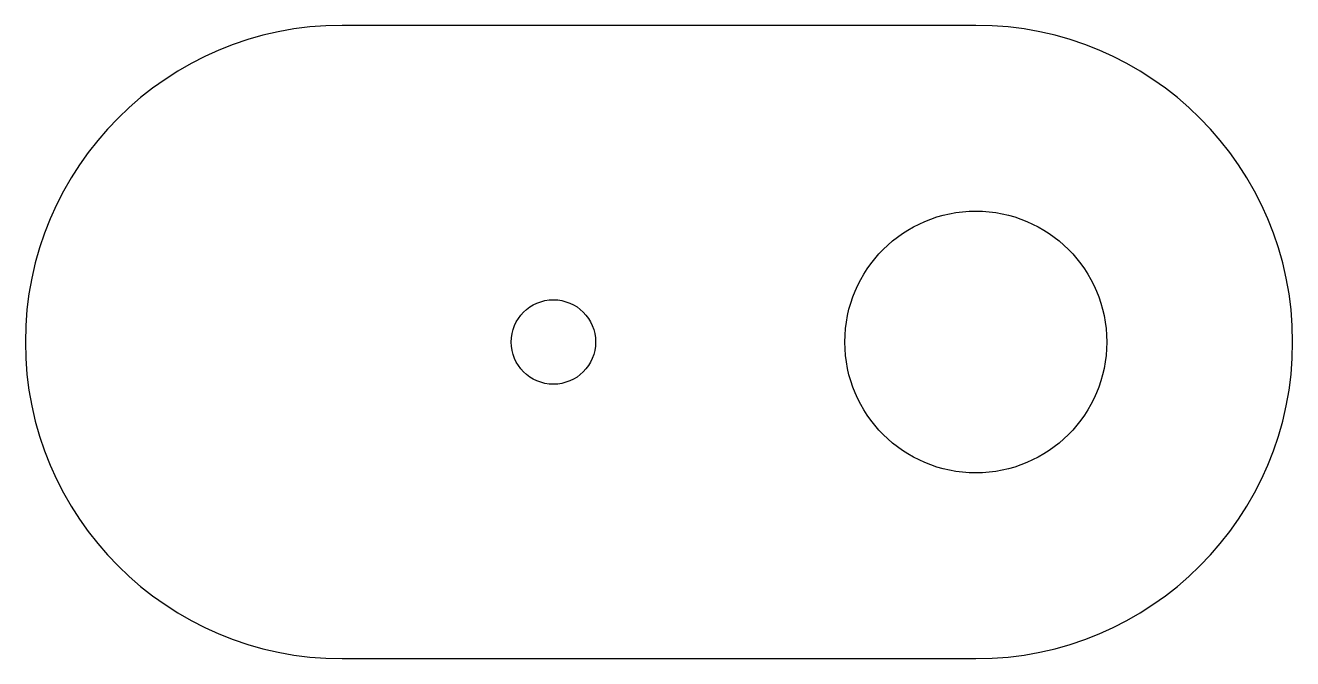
# Model space of a CAD drawing. Header units: millimetres. Extents: x -12.5 to 17.5, y -7.5 to 7.5.
import ezdxf

# ---------------------------------------------------------------- set-up
doc = ezdxf.new("R2010")
doc.units = ezdxf.units.MM
doc.layers.add('Shape2DView009', color=7, linetype='CONTINUOUS')

msp = doc.modelspace()

# ---------------------------------------------------------------- linework, layer by layer
at = {"layer": 'Shape2DView009'}
for p, q in [((10, 7.5), (-5, 7.5)), ((-5, -7.5), (10, -7.5))]:
    msp.add_line(p, q, dxfattribs=at)
for centre, radius in [((10, 0), 3.1), ((0, 0), 1)]:
    msp.add_circle(centre, radius, dxfattribs=at)
for centre, start, end in [((10, 0), -90, 90), ((-5, 0), 90, -90)]:
    msp.add_arc(centre, 7.5, start, end, dxfattribs=at)

doc.saveas('drawing.dxf')
